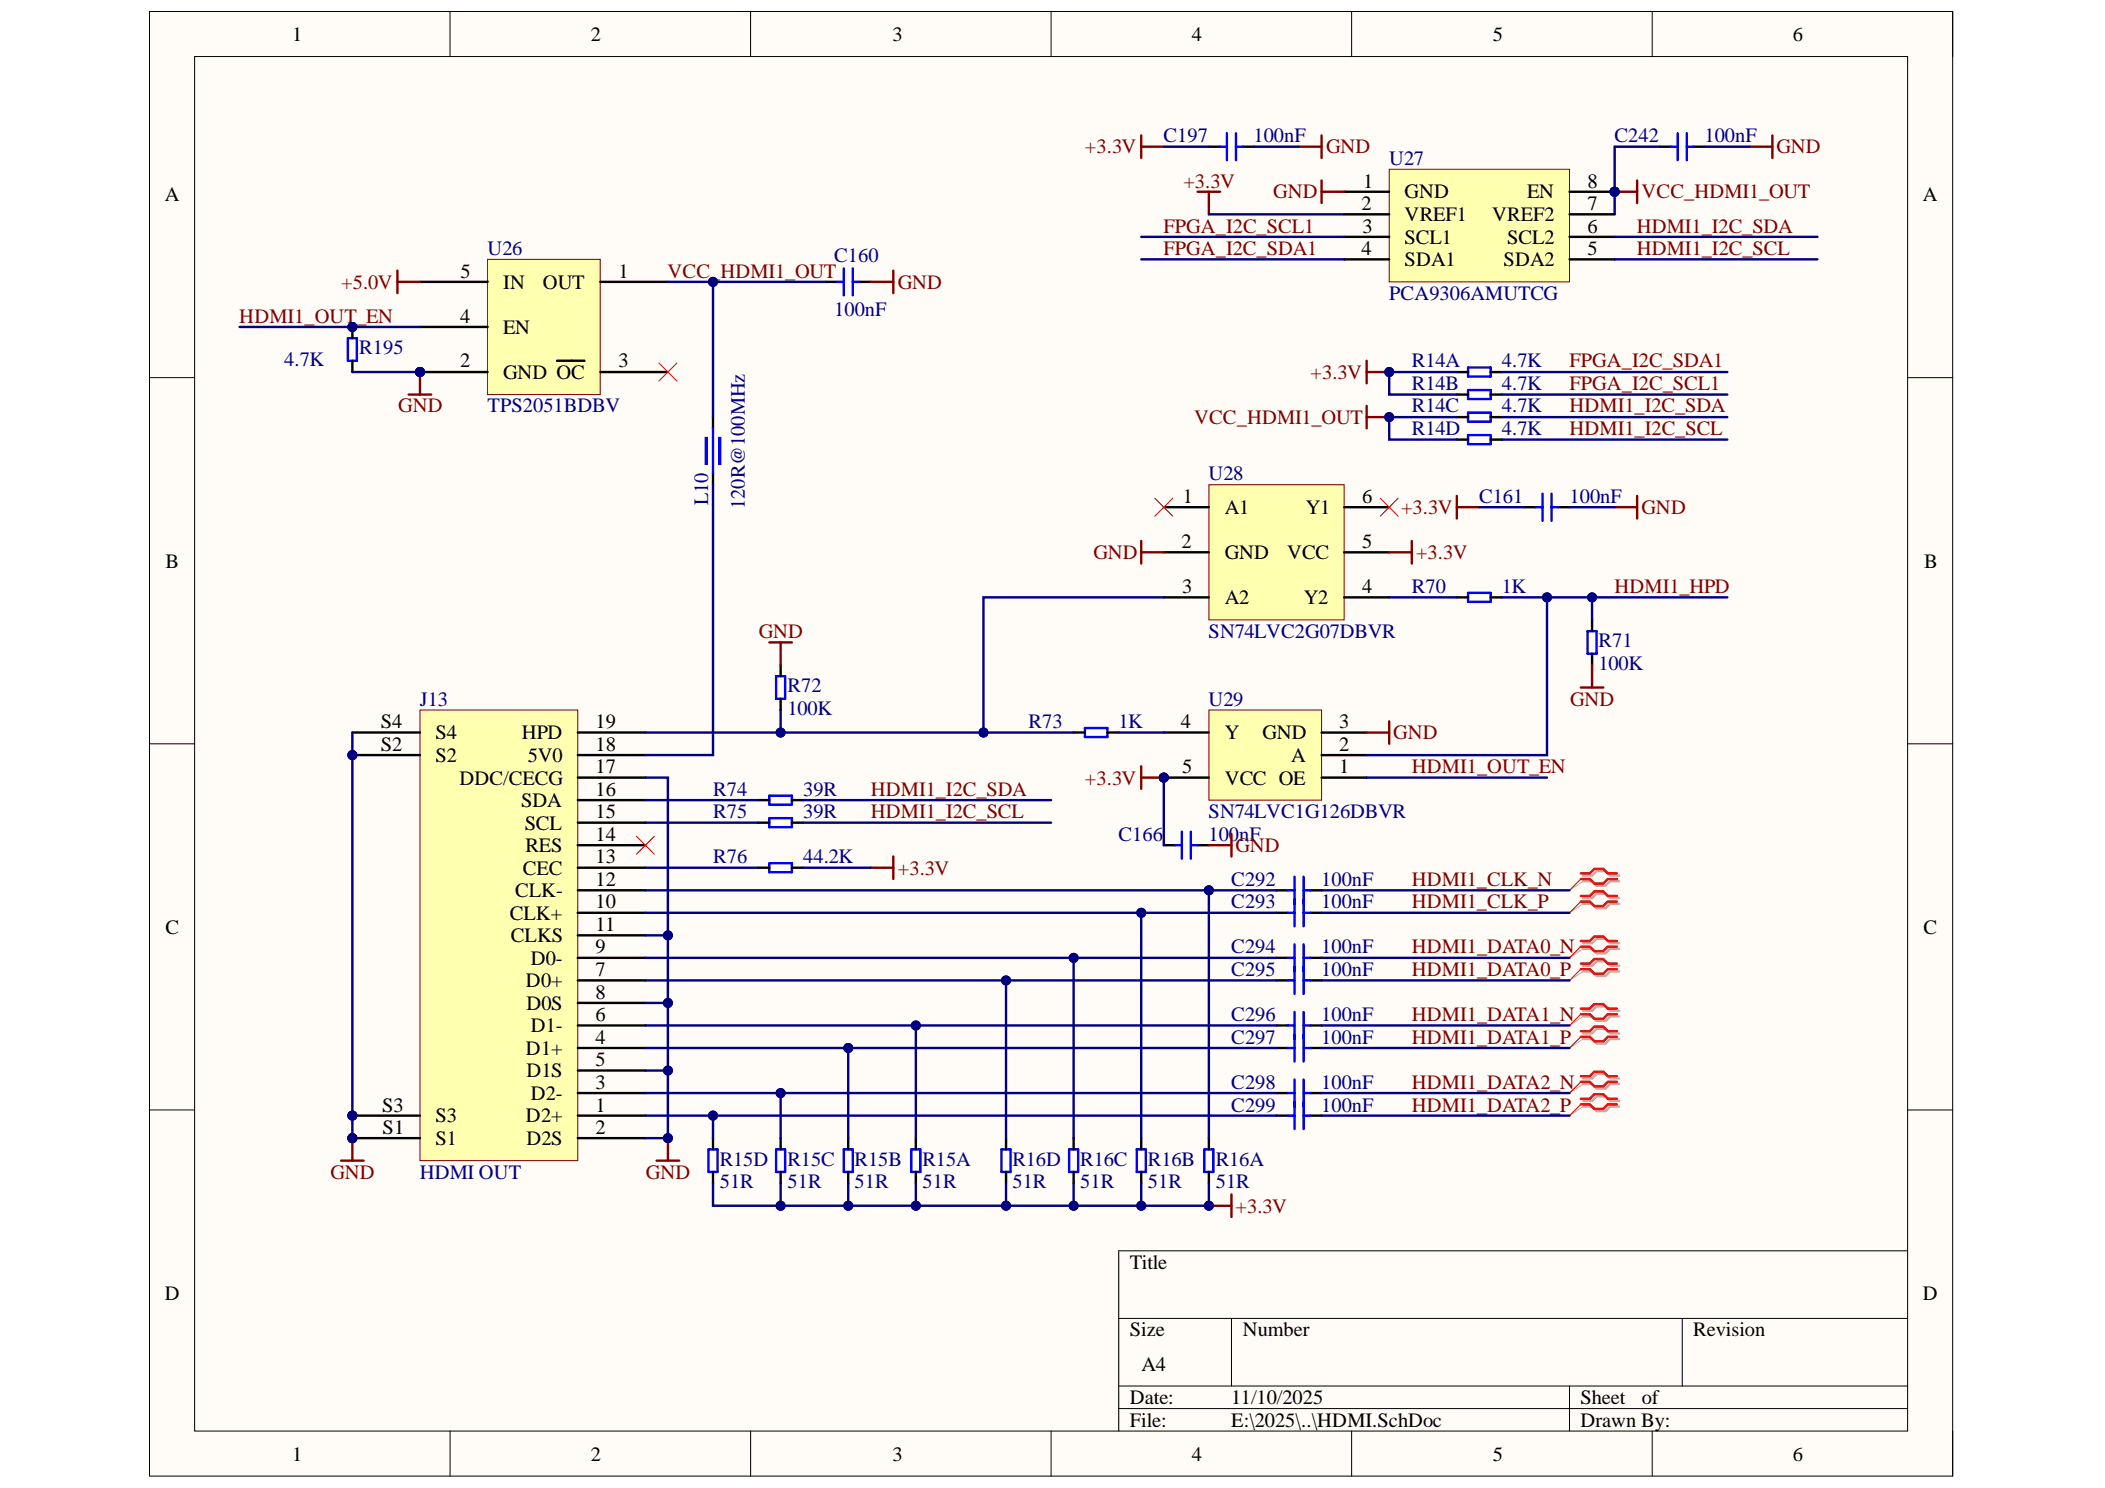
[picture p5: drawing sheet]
<svg xmlns="http://www.w3.org/2000/svg" width="297mm" height="210mm" viewBox="0 0 297 210" stroke-linecap="round" stroke-linejoin="round" font-family="sans-serif">
<defs><g id="words">
<g font-size="2.9">
<text x="41.2" y="5.7">1</text>
<text x="83.4" y="5.7">2</text>
<text x="125.9" y="5.7">3</text>
<text x="168.2" y="5.7">4</text>
<text x="210.7" y="5.7">5</text>
<text x="253" y="5.7">6</text>
<text x="23.3" y="28.4">A</text>
<text x="192.1" y="29.6">2</text>
<text x="192.4" y="26.5">1</text>
<text x="198.2" y="28">GND</text>
<text x="215.5" y="28">EN</text>
<text x="224" y="29.6">7</text>
<text x="224" y="26.5">8</text>
<text x="271.3" y="28.4">A</text>
<text x="192.1" y="35.9">4</text>
<text x="192.3" y="32.8">3</text>
<text x="198.2" y="31.2">VREF1</text>
<text x="198.2" y="34.4">SCL1</text>
<text x="210.6" y="31.2">VREF2</text>
<text x="212.7" y="34.4">SCL2</text>
<text x="224" y="35.9">5</text>
<text x="224" y="32.8">6</text>
<text x="65" y="39.2">5</text>
<text x="71" y="40.8">IN</text>
<text x="76.6" y="40.8">OUT</text>
<text x="87.3" y="39.2">1</text>
<text x="198.2" y="37.5">SDA1</text>
<text x="212.2" y="37.5">SDA2</text>
<text x="64.9" y="45.5">4</text>
<text x="71" y="47.1">EN</text>
<text x="64.9" y="51.8">2</text>
<text x="71" y="53.4">GND OC</text>
<text x="87.3" y="51.8">3</text>
<text x="166.9" y="71">1</text>
<text x="192.2" y="71">6</text>
<text x="166.7" y="77.3">2</text>
<text x="172.8" y="72.6">A1</text>
<text x="184.2" y="72.6">Y1</text>
<text x="192.2" y="77.3">5</text>
<text x="23.4" y="80.1">B</text>
<text x="166.8" y="83.6">3</text>
<text x="172.8" y="78.9">GND</text>
<text x="181.6" y="78.9">VCC</text>
<text x="192.2" y="83.6">4</text>
<text x="271.5" y="80.1">B</text>
<text x="172.8" y="85.2">A2</text>
<text x="184" y="85.2">Y2</text>
<text x="53.7" y="105.9">S2</text>
<text x="53.7" y="102.8">S4</text>
<text x="61.4" y="107.5">S2</text>
<text x="61.4" y="104.3">S4</text>
<text x="73.6" y="104.3">HPD</text>
<text x="74.5" y="107.5">5V0</text>
<text x="84" y="105.9">18</text>
<text x="84" y="102.8">19</text>
<text x="166.6" y="102.8">4</text>
<text x="172.8" y="104.3">Y</text>
<text x="178.2" y="104.3">GND</text>
<text x="182.2" y="107.5">A</text>
<text x="189" y="105.9">2</text>
<text x="189" y="102.8">3</text>
<text x="64.8" y="110.7">DDC/CECG</text>
<text x="73.5" y="113.8">SDA</text>
<text x="84" y="112.2">16</text>
<text x="84" y="109.1">17</text>
<text x="166.8" y="109.1">5</text>
<text x="172.8" y="110.7">VCC OE</text>
<text x="189" y="109.1">1</text>
<text x="74.1" y="117.1">SCL</text>
<text x="84" y="118.7">14</text>
<text x="84" y="115.4">15</text>
<text x="73.8" y="123.4">CEC</text>
<text x="74.1" y="120.2">RES</text>
<text x="84" y="125">12</text>
<text x="84" y="121.8">13</text>
<text x="23.4" y="131.8">C</text>
<text x="71.9" y="129.7">CLK+</text>
<text x="72.7" y="126.5">CLK-</text>
<text x="84" y="131.3">11</text>
<text x="84" y="128.1">10</text>
<text x="271.4" y="131.8">C</text>
<text x="72.1" y="133">CLKS</text>
<text x="74.9" y="136.1">D0-</text>
<text x="84" y="134.5">9</text>
<text x="84" y="137.7">7</text>
<text x="74.2" y="139.3">D0+</text>
<text x="74.3" y="142.4">D0S</text>
<text x="84" y="140.9">8</text>
<text x="74.2" y="148.9">D1+</text>
<text x="74.9" y="145.6">D1-</text>
<text x="84" y="144">6</text>
<text x="84" y="147.2">4</text>
<text x="74.3" y="152">D1S</text>
<text x="74.9" y="155.2">D2-</text>
<text x="84" y="153.6">3</text>
<text x="84" y="150.4">5</text>
<text x="53.9" y="156.8">S3</text>
<text x="54" y="159.9">S1</text>
<text x="61.4" y="161.5">S1</text>
<text x="61.4" y="158.3">S3</text>
<text x="74.2" y="158.3">D2+</text>
<text x="74.3" y="161.5">D2S</text>
<text x="84" y="159.9">2</text>
<text x="84" y="156.8">1</text>
<text x="159.4" y="179">Title</text>
<text x="23.3" y="183.4">D</text>
<text x="271.3" y="183.4">D</text>
<text x="159.4" y="188.5">Size</text>
<text x="175.4" y="188.5">Number</text>
<text x="238.9" y="188.5">Revision</text>
<text x="161.1" y="193.3">A4</text>
<text x="159.4" y="198.1">Date:</text>
<text x="159.4" y="201.3">File:</text>
<text x="173.8" y="198.1">11/10/2025</text>
<text x="173.8" y="201.3">E:\2025\..\HDMI.SchDoc</text>
<text x="223" y="198.1">Sheet</text>
<text x="223" y="201.3">Drawn By:</text>
<text x="231.7" y="198.1">of</text>
<text x="41.2" y="206">1</text>
<text x="83.4" y="206">2</text>
<text x="125.9" y="206">3</text>
<text x="168.2" y="206">4</text>
<text x="210.7" y="206">5</text>
<text x="253" y="206">6</text>
</g>
<g font-size="2.9" fill="#800000">
<text x="153.1" y="21.6">+3.3V</text>
<text x="187.1" y="21.6">GND</text>
<text x="250.7" y="21.6">GND</text>
<text x="167" y="26.5">+3.3V</text>
<text x="179.7" y="28">GND</text>
<text x="231.6" y="28">VCC_HDMI1_OUT</text>
<text x="164.2" y="32.8">FPGA_I2C_SCL1</text>
<text x="164.2" y="35.9">FPGA_I2C_SDA1</text>
<text x="231" y="32.8">HDMI1_I2C_SDA</text>
<text x="231" y="35.9">HDMI1_I2C_SCL</text>
<text x="48.2" y="40.8">+5.0V</text>
<text x="94.2" y="39.2">VCC_HDMI1_OUT</text>
<text x="126.7" y="40.8">GND</text>
<text x="33.8" y="45.5">HDMI1_OUT_EN</text>
<text x="184.9" y="53.4">+3.3V</text>
<text x="221.5" y="51.8">FPGA_I2C_SDA1</text>
<text x="56.2" y="58.2">GND</text>
<text x="168.5" y="59.8">VCC_HDMI1_OUT</text>
<text x="221.5" y="58.2">HDMI1_I2C_SDA</text>
<text x="221.5" y="55.1">FPGA_I2C_SCL1</text>
<text x="221.5" y="61.4">HDMI1_I2C_SCL</text>
<text x="197.7" y="72.6">+3.3V</text>
<text x="231.6" y="72.6">GND</text>
<text x="154.3" y="78.9">GND</text>
<text x="199.8" y="78.9">+3.3V</text>
<text x="227.8" y="83.6">HDMI1_HPD</text>
<text x="107.1" y="90">GND</text>
<text x="221.6" y="99.5">GND</text>
<text x="196.6" y="104.3">GND</text>
<text x="122.9" y="112.2">HDMI1_I2C_SDA</text>
<text x="153.1" y="110.7">+3.3V</text>
<text x="199.2" y="109.1">HDMI1_OUT_EN</text>
<text x="122.9" y="115.4">HDMI1_I2C_SCL</text>
<text x="126.7" y="123.4">+3.3V</text>
<text x="174.3" y="120.2">GND</text>
<text x="199.2" y="125">HDMI1_CLK_N</text>
<text x="199.2" y="128.1">HDMI1_CLK_P</text>
<text x="199.2" y="134.5">HDMI1_DATA0_N</text>
<text x="199.2" y="137.7">HDMI1_DATA0_P</text>
<text x="199.2" y="144">HDMI1_DATA1_N</text>
<text x="199.2" y="147.2">HDMI1_DATA1_P</text>
<text x="199.2" y="153.6">HDMI1_DATA2_N</text>
<text x="199.2" y="156.8">HDMI1_DATA2_P</text>
<text x="46.6" y="166.3">GND</text>
<text x="91.2" y="166.3">GND</text>
<text x="174.3" y="171.1">+3.3V</text>
</g>
<g font-size="2.9" fill="#000080">
<text x="164.2" y="20">C197</text>
<text x="176.9" y="20">100nF</text>
<text x="196" y="23.3">U27</text>
<text x="227.8" y="20">C242</text>
<text x="240.5" y="20">100nF</text>
<text x="68.8" y="35.9">U26</text>
<text x="117.7" y="37">C160</text>
<text x="117.7" y="44.6">100nF</text>
<text x="196" y="42.4">PCA9306AMUTCG</text>
<text x="40.1" y="51.6">4.7K</text>
<text x="50.7" y="50">R195</text>
<text x="199.2" y="51.8">R14A</text>
<text x="211.9" y="51.8">4.7K</text>
<text x="68.8" y="58.2">TPS2051BDBV</text>
<text x="199.2" y="58.2">R14C</text>
<text x="199.2" y="55.1">R14B</text>
<text x="211.9" y="58.2">4.7K</text>
<text x="211.9" y="55.1">4.7K</text>
<text x="199.2" y="61.4">R14D</text>
<text x="211.9" y="61.4">4.7K</text>
<text x="100" y="71.3" transform="rotate(-90 100 71.3)">L10</text>
<text x="105.1" y="71.8" transform="rotate(-90 105.1 71.8)">120R@100MHz</text>
<text x="170.5" y="67.7">U28</text>
<text x="208.7" y="71">C161</text>
<text x="221.5" y="71">100nF</text>
<text x="199.2" y="83.6">R70</text>
<text x="211.9" y="83.6">1K</text>
<text x="170.5" y="90">SN74LVC2G07DBVR</text>
<text x="225.5" y="91.3">R71</text>
<text x="225.5" y="94.5">100K</text>
<text x="59.2" y="99.5">J13</text>
<text x="111.1" y="97.6">R72</text>
<text x="111.1" y="100.8">100K</text>
<text x="170.5" y="99.5">U29</text>
<text x="145.1" y="102.8">R73</text>
<text x="157.8" y="102.8">1K</text>
<text x="100.6" y="112.2">R74</text>
<text x="113.3" y="112.2">39R</text>
<text x="100.6" y="115.4">R75</text>
<text x="113.3" y="115.4">39R</text>
<text x="157.8" y="118.7">C166</text>
<text x="170.5" y="115.4">SN74LVC1G126DBVR</text>
<text x="170.5" y="118.7">100nF</text>
<text x="100.6" y="121.8">R76</text>
<text x="113.3" y="121.8">44.2K</text>
<text x="173.8" y="125">C292</text>
<text x="186.4" y="125">100nF</text>
<text x="173.8" y="128.1">C293</text>
<text x="186.4" y="128.1">100nF</text>
<text x="173.8" y="134.5">C294</text>
<text x="173.8" y="137.7">C295</text>
<text x="186.4" y="134.5">100nF</text>
<text x="186.4" y="137.7">100nF</text>
<text x="173.8" y="144">C296</text>
<text x="173.8" y="147.2">C297</text>
<text x="186.4" y="144">100nF</text>
<text x="186.4" y="147.2">100nF</text>
<text x="173.8" y="153.6">C298</text>
<text x="186.4" y="153.6">100nF</text>
<text x="173.8" y="156.8">C299</text>
<text x="186.4" y="156.8">100nF</text>
<text x="59.2" y="166.3">HDMI OUT</text>
<text x="101.6" y="164.4">R15D</text>
<text x="101.6" y="167.5">51R</text>
<text x="111.1" y="164.4">R15C</text>
<text x="111.1" y="167.5">51R</text>
<text x="120.6" y="164.4">R15B</text>
<text x="120.6" y="167.5">51R</text>
<text x="130.2" y="164.4">R15A</text>
<text x="130.2" y="167.5">51R</text>
<text x="142.9" y="164.4">R16D</text>
<text x="142.9" y="167.5">51R</text>
<text x="152.4" y="164.4">R16C</text>
<text x="152.4" y="167.5">51R</text>
<text x="162" y="164.4">R16B</text>
<text x="162" y="167.5">51R</text>
<text x="171.6" y="164.4">R16A</text>
<text x="171.6" y="167.5">51R</text>
</g>
</g></defs>
<path d="M21.1 1.6h254.4v206.6h-254.4z" fill-rule="evenodd" fill="#fffcf8"/>
<path d="M21.1 1.6h254.4v206.6h-254.4z" fill="none" stroke="#000" stroke-width=".14"/>
<path d="M27.5 8h241.7v193.9h-241.7z" fill-rule="evenodd" fill="#fffcf8"/>
<g fill="none" stroke="#000" stroke-width=".14">
<path d="M21.1 1.6h6.4M27.5 8h241.7v193.9h-241.7zM63.5 1.6v6.4M105.9 1.6v6.4M148.3 1.6v6.4M190.7 1.6v6.4M233.1 1.6v6.4M269.2 1.6h6.3v6.4M21.1 53.3h6.4M269.2 53.3h6.3M21.1 104.9h6.4M269.2 104.9h6.3"/>
<path d="M21.1 156.6h6.4M269.2 156.6h6.3M269.2 176.4h-111.3v25.5M157.9 186h111.3M157.9 195.5h111.3M157.9 198.7h111.3M173.8 186v9.5M221.5 195.5v6.4M237.4 186v9.5M63.5 201.9v6.3M105.9 201.9v6.3M148.3 201.9v6.3"/>
<path d="M190.7 201.9v6.3M233.1 201.9v6.3M275.5 201.9v6.3"/>
</g>
<circle cx="49.7" cy="160.5" r=".63" fill="#000080"/>
<circle cx="49.7" cy="160.5" r=".63" fill="none" stroke="#000080" stroke-width=".14"/>
<circle cx="49.7" cy="106.5" r=".63" fill="#000080"/>
<circle cx="49.7" cy="106.5" r=".63" fill="none" stroke="#000080" stroke-width=".14"/>
<circle cx="49.7" cy="157.4" r=".64" fill="#000080"/>
<circle cx="49.7" cy="157.4" r=".64" fill="none" stroke="#000080" stroke-width=".14"/>
<path d="M59.3 100.2h22.2v63.5h-22.2z" fill-rule="evenodd" fill="#ffffb0"/>
<path d="M59.3 100.2h22.2v63.5h-22.2z" fill="none" stroke="#800000" stroke-width=".14"/>
<g fill="none" stroke="#000" stroke-width=".34">
<path d="M81.5 119.2h9.6M81.5 116.1h9.6M81.5 112.9h9.6M81.5 109.7h9.6M81.5 106.5h9.6M81.5 103.3h9.6M81.5 135.1h9.6M81.5 138.3h9.6M81.5 125.6h9.6M81.5 131.9h9.6M81.5 128.8h9.6M81.5 122.4h9.6"/>
<path d="M81.5 141.5h9.6M81.5 144.7h9.6M81.5 154.2h9.6M81.5 151h9.6M81.5 147.8h9.6M81.5 157.4h9.6M49.7 160.5h9.6M81.5 160.5h9.6"/>
</g>
<circle cx="49.7" cy="160.5" r=".63" fill="#000080"/>
<circle cx="49.7" cy="160.5" r=".63" fill="none" stroke="#000080" stroke-width=".14"/>
<path d="M49.7 106.5h9.6" fill="none" stroke="#000" stroke-width=".34"/>
<circle cx="49.7" cy="106.5" r=".63" fill="#000080"/>
<circle cx="49.7" cy="106.5" r=".63" fill="none" stroke="#000080" stroke-width=".14"/>
<path d="M49.7 157.4h9.6" fill="none" stroke="#000" stroke-width=".34"/>
<circle cx="49.7" cy="157.4" r=".64" fill="#000080"/>
<circle cx="49.7" cy="157.4" r=".64" fill="none" stroke="#000080" stroke-width=".14"/>
<path d="M49.7 103.3h9.6" fill="none" stroke="#000" stroke-width=".34"/>
<path d="M92.7 163.7h3.1M94.2 160.5v3.2" fill="none" stroke="#800000" stroke-width=".34"/>
<circle cx="94.2" cy="160.5" r=".63" fill="#000080"/>
<circle cx="94.2" cy="160.5" r=".63" fill="none" stroke="#000080" stroke-width=".14"/>
<path d="M48.1 163.7h3.2M49.7 160.5v3.2" fill="none" stroke="#800000" stroke-width=".34"/>
<circle cx="49.7" cy="160.5" r=".63" fill="#000080"/>
<circle cx="49.7" cy="160.5" r=".63" fill="none" stroke="#000080" stroke-width=".14"/>
<g fill="none" stroke="#000" stroke-width=".34">
<path d="M107 116.1h1.6M107 112.9h1.6M111.7 116.1h1.6M111.7 112.9h1.6M107 122.4h1.6M111.7 122.4h1.6M180.1 125.6h1.6M180.1 128.8h1.6M180.1 135.1h1.6M180.1 138.3h1.6M184.9 125.6h1.6M184.9 128.8h1.6"/>
<path d="M184.9 135.1h1.6M184.9 138.3h1.6M180.1 144.7h1.6M180.1 147.8h1.6M180.1 154.2h1.6M180.1 157.4h1.6M184.9 144.7h1.6M184.9 147.8h1.6M184.9 154.2h1.6M184.9 157.4h1.6M100.6 160.5v1.6M100.6 165.3v1.6"/>
<path d="M110.2 160.5v1.6M110.2 165.3v1.6M119.7 160.5v1.6M119.7 165.3v1.6M129.2 160.5v1.6M129.2 165.3v1.6M142 160.5v1.6M142 165.3v1.6M151.5 160.5v1.6M151.5 165.3v1.6M161 160.5v1.6M161 165.3v1.6"/>
<path d="M170.6 160.5v1.6M170.6 165.3v1.6"/>
</g>
<g fill="none" stroke="#00f" stroke-width=".34">
<path d="M108.6 112.2h3.1v1.3h-3.1zM108.6 115.4h3.1v1.3h-3.1zM108.6 121.8h3.1v1.2h-3.1zM181.7 125.6h1M181.7 128.8h1M181.7 135.1h1M181.7 138.3h1M182.7 123.7v7M182.7 133.2v7M184 125.6h.9M184 123.7v7M184 133.2v7"/>
<path d="M184 128.8h.9M184 135.1h.9M184 138.3h.9M181.7 144.7h1M181.7 147.8h1M181.7 154.2h1M181.7 157.4h1M182.7 142.8v6.9M182.7 152.3v7M184 142.8v6.9M184 152.3v7M184 144.7h.9"/>
<path d="M184 147.8h.9M184 154.2h.9M184 157.4h.9M100 162.1h1.2v3.2h-1.2zM109.5 162.1h1.3v3.2h-1.3zM119.1 162.1h1.2v3.2h-1.2zM128.6 162.1h1.3v3.2h-1.3zM141.3 162.1h1.3v3.2h-1.3zM150.9 162.1h1.2v3.2h-1.2zM160.4 162.1h1.3v3.2h-1.3zM169.9 162.1h1.3v3.2h-1.3z"/>
</g>
<path d="M122.9 122.4h3.2M126.1 120.8v3.2" fill="none" stroke="#800000" stroke-width=".34"/>
<path d="M89.8 118l2.5 2.5M92.3 118l-2.5 2.5" fill="none" stroke="#f00" stroke-width=".14"/>
<path d="M170.6 68.4h19.1v19h-19.1z" fill-rule="evenodd" fill="#ffffb0"/>
<path d="M170.6 68.4h19.1v19h-19.1z" fill="none" stroke="#800000" stroke-width=".14"/>
<path d="M164.2 71.5h6.4M164.2 77.9h6.4M189.7 71.5h6.3M189.7 77.9h6.3M164.2 84.3h6.4M189.7 84.3h6.3" fill="none" stroke="#000" stroke-width=".34"/>
<circle cx="164.2" cy="109.7" r=".64" fill="#000080"/>
<circle cx="164.2" cy="109.7" r=".64" fill="none" stroke="#000080" stroke-width=".14"/>
<path d="M170.6 100.2h15.9v12.7h-15.9z" fill-rule="evenodd" fill="#ffffb0"/>
<path d="M170.6 100.2h15.9v12.7h-15.9z" fill="none" stroke="#800000" stroke-width=".14"/>
<path d="M164.2 109.7h6.4M164.2 103.3h6.4M186.5 109.7h6.3M186.5 106.5h6.3M186.5 103.3h6.3" fill="none" stroke="#000" stroke-width=".34"/>
<circle cx="164.2" cy="109.7" r=".64" fill="#000080"/>
<circle cx="164.2" cy="109.7" r=".64" fill="none" stroke="#000080" stroke-width=".14"/>
<path d="M207.2 83.6h3.1v1.3h-3.1zM224 89h1.3v3.2h-1.3zM153.1 102.7h3.2v1.3h-3.2z" fill="none" stroke="#00f" stroke-width=".34"/>
<path d="M205.6 84.3h1.6M210.3 84.3h1.6M224.7 87.4v1.6M224.7 92.2v1.6M151.5 103.3h1.6M156.3 103.3h1.6" fill="none" stroke="#000" stroke-width=".34"/>
<path d="M161 76.3v3.2M161 77.9h3.2M196 77.9h3.2M199.2 76.3v3.2M223.1 97h3.1M224.7 93.8v3.2M161 108.1v3.2M161 109.7h3.2M192.8 103.3h3.2M196 101.8v3.1" fill="none" stroke="#800000" stroke-width=".34"/>
<path d="M163 70.3l2.5 2.5M165.5 70.3l-2.5 2.5M194.8 70.3l2.5 2.5M197.3 70.3l-2.5 2.5" fill="none" stroke="#f00" stroke-width=".14"/>
<circle cx="164.2" cy="109.7" r=".64" fill="#000080"/>
<circle cx="164.2" cy="109.7" r=".64" fill="none" stroke="#000080" stroke-width=".14"/>
<path d="M207.2 51.8h3.1v1.3h-3.1zM207.2 55h3.1v1.3h-3.1zM207.2 58.2h3.1v1.3h-3.1zM207.2 61.4h3.1v1.3h-3.1z" fill="none" stroke="#00f" stroke-width=".34"/>
<path d="M205.6 58.8h1.6M205.6 55.7h1.6M205.6 52.5h1.6M210.3 58.8h1.6M210.3 55.7h1.6M210.3 52.5h1.6M205.6 62h1.6M210.3 62h1.6" fill="none" stroke="#000" stroke-width=".34"/>
<path d="M192.8 50.9v3.2M192.8 52.5h3.2" fill="none" stroke="#800000" stroke-width=".34"/>
<circle cx="196" cy="52.5" r=".64" fill="#000080"/>
<circle cx="196" cy="52.5" r=".64" fill="none" stroke="#000080" stroke-width=".14"/>
<path d="M192.8 57.3v3.1M192.8 58.8h3.2" fill="none" stroke="#800000" stroke-width=".34"/>
<circle cx="196" cy="58.8" r=".63" fill="#000080"/>
<circle cx="196" cy="58.8" r=".63" fill="none" stroke="#000080" stroke-width=".14"/>
<circle cx="227.8" cy="27.1" r=".64" fill="#000080"/>
<circle cx="227.8" cy="27.1" r=".64" fill="none" stroke="#000080" stroke-width=".14"/>
<path d="M196 23.9h25.5v15.9h-25.5z" fill-rule="evenodd" fill="#ffffb0"/>
<path d="M196 23.9h25.5v15.9h-25.5z" fill="none" stroke="#800000" stroke-width=".14"/>
<path d="M189.7 27h6.3M189.7 30.2h6.3M189.7 33.4h6.3M189.7 36.6h6.3M221.5 27h6.3M221.5 30.2h6.3M221.5 33.4h6.3M221.5 36.6h6.3" fill="none" stroke="#000" stroke-width=".34"/>
<circle cx="227.8" cy="27.1" r=".64" fill="#000080"/>
<circle cx="227.8" cy="27.1" r=".64" fill="none" stroke="#000080" stroke-width=".14"/>
<path d="M227.8 27h3.2M231 25.5v3.1" fill="none" stroke="#800000" stroke-width=".34"/>
<circle cx="227.8" cy="27.1" r=".64" fill="#000080"/>
<circle cx="227.8" cy="27.1" r=".64" fill="none" stroke="#000080" stroke-width=".14"/>
<path d="M169 27h3.2M170.6 27v3.2M186.5 27h3.2M186.5 25.5v3.1M108.6 90.6h3.1M110.2 90.6v3.2" fill="none" stroke="#800000" stroke-width=".34"/>
<path d="M109.5 95.4h1.3v3.2h-1.3z" fill="none" stroke="#00f" stroke-width=".34"/>
<path d="M110.2 93.8v1.6M110.2 98.6v1.6" fill="none" stroke="#000" stroke-width=".34"/>
<circle cx="59.3" cy="52.5" r=".64" fill="#000080"/>
<circle cx="59.3" cy="52.5" r=".64" fill="none" stroke="#000080" stroke-width=".14"/>
<path d="M68.8 36.6h15.9v19.1h-15.9z" fill-rule="evenodd" fill="#ffffb0"/>
<path d="M68.8 36.6h15.9v19.1h-15.9z" fill="none" stroke="#800000" stroke-width=".14"/>
<path d="M84.7 39.8h9.5M59.3 52.5h9.5" fill="none" stroke="#000" stroke-width=".34"/>
<circle cx="59.3" cy="52.5" r=".64" fill="#000080"/>
<circle cx="59.3" cy="52.5" r=".64" fill="none" stroke="#000080" stroke-width=".14"/>
<path d="M59.3 39.8h9.5M59.3 46.1h9.5M78.6 50.9h3.9M84.7 52.5h9.5" fill="none" stroke="#000" stroke-width=".34"/>
<path d="M56.1 38.2v3.2M56.1 39.8h3.2M57.7 55.7h3.2M59.3 52.5v3.2" fill="none" stroke="#800000" stroke-width=".34"/>
<circle cx="59.3" cy="52.5" r=".64" fill="#000080"/>
<circle cx="59.3" cy="52.5" r=".64" fill="none" stroke="#000080" stroke-width=".14"/>
<circle cx="49.7" cy="46.1" r=".63" fill="#000080"/>
<circle cx="49.7" cy="46.1" r=".63" fill="none" stroke="#000080" stroke-width=".14"/>
<path d="M49.1 47.7h1.3v3.2h-1.3z" fill="none" stroke="#00f" stroke-width=".34"/>
<path d="M49.7 46.1v1.6M49.7 50.9v1.6" fill="none" stroke="#000" stroke-width=".34"/>
<circle cx="49.7" cy="46.1" r=".63" fill="#000080"/>
<circle cx="49.7" cy="46.1" r=".63" fill="none" stroke="#000080" stroke-width=".14"/>
<path d="M93 51.2l2.5 2.5M95.5 51.2l-2.5 2.5" fill="none" stroke="#f00" stroke-width=".14"/>
<path d="M170.6 170.1h3.2M173.8 168.5v3.2" fill="none" stroke="#800000" stroke-width=".34"/>
<circle cx="170.6" cy="170.1" r=".64" fill="#000080"/>
<circle cx="170.6" cy="170.1" r=".64" fill="none" stroke="#000080" stroke-width=".14"/>
<path d="M116.5 39.8h1.6M121.3 39.8h1.6M170.6 20.7h1.6M175.4 20.7h1.5M234.2 20.7h1.6M239 20.7h1.6M100.6 58.8v1.6M100.6 66.8v1.6M215.1 71.5h1.6M219.9 71.5h1.6M164.2 119.2h1.6M169 119.2h1.6" fill="none" stroke="#000" stroke-width=".34"/>
<g fill="none" stroke="#00f" stroke-width=".34">
<path d="M173.1 18.8v3.8M174.4 18.8v3.8M236.7 18.8v3.8M238 18.8v3.8M118.1 39.8h1M119.1 37.9v3.8M120.3 39.8h1M120.3 37.9v3.8M172.2 20.7h.9M174.4 20.7h1M235.8 20.7h.9M238 20.7h1"/>
<path d="M100.6 60.4v6.4M216.7 71.5h1M217.7 69.6v3.9M218.9 71.5h1M218.9 69.6v3.9M165.8 119.2h1M166.8 117.3v3.8M168 119.2h1M168 117.3v3.8"/>
</g>
<g fill="none" stroke="#800000" stroke-width=".34">
<path d="M161 19.1v3.2M186.5 19.1v3.2M250.1 19.1v3.2M122.9 39.8h3.2M126.1 38.2v3.2M161 20.7h3.2M183.3 20.7h3.2M246.9 20.7h3.2M205.6 70v3.1M205.6 71.5h3.2M227.8 71.5h3.2M231 70v3.1"/>
<path d="M170.6 119.2h3.2M173.8 117.6v3.2"/>
</g>
<g fill="none" stroke="#d0a19e" stroke-width=".34">
<path d="M223.4 123.5h1.3l.6-.6h1.3l.6 .6h1.3M223.4 124.3h1.3l.6 .6h1.3l.6-.6h1.3M223.4 126.7h1.3l.6-.6h1.3l.6 .6h1.3M223.4 127.5h1.3l.6 .6h1.3l.6-.6h1.3M223.4 133.1h1.3l.6-.7h1.3l.6 .7h1.3M223.4 133.8h1.3l.6 .7h1.3l.6-.7h1.3M223.4 136.2h1.3l.6-.6h1.3l.6 .6h1.3M223.4 137h1.3l.6 .7h1.3l.6-.7h1.3M223.4 142.6h1.3l.6-.6h1.3l.6 .6h1.3M223.4 143.4h1.3l.6 .6h1.3l.6-.6h1.3M223.4 145.8h1.3l.6-.7h1.3l.6 .7h1.3M223.4 146.6h1.3l.6 .6h1.3l.6-.6h1.3"/>
<path d="M223.4 152.1h1.3l.6-.6h1.3l.6 .6h1.3M223.4 152.9h1.3l.6 .7h1.3l.6-.7h1.3M223.4 155.3h1.3l.6-.6h1.3l.6 .6h1.3M223.4 156.1h1.3l.6 .6h1.3l.6-.6h1.3"/>
</g>
<path d="M223.4 124.3l-1.9 1.3M223.4 127.5l-1.9 1.3M223.4 133.8l-1.9 1.3M223.4 137l-1.9 1.3M223.4 143.4l-1.9 1.3M223.4 146.6l-1.9 1.2M223.4 152.9l-1.9 1.3M223.4 156.1l-1.9 1.3" fill="none" stroke="#d0a19e" stroke-width=".14"/>
<g fill="none" stroke="#f00" stroke-width=".34">
<path d="M223.1 123.2h1.2l.7-.6h1.2l.7 .6h1.3M223.1 124h1.2l.7 .6h1.2l.7-.6h1.3M223.1 126.4h1.2l.7-.6h1.2l.7 .6h1.3M223.1 127.2h1.2l.7 .6h1.2l.7-.6h1.3M223.1 132.7h1.2l.7-.6h1.2l.7 .6h1.3M223.1 133.5h1.2l.7 .7h1.2l.7-.7h1.3M223.1 135.9h1.2l.7-.6h1.2l.7 .6h1.3M223.1 136.7h1.2l.7 .6h1.2l.7-.6h1.3M223.1 142.3h1.2l.7-.7h1.2l.7 .7h1.3M223.1 143.1h1.2l.7 .6h1.2l.7-.6h1.3M223.1 145.5h1.2l.7-.7h1.2l.7 .7h1.3M223.1 146.3h1.2l.7 .6h1.2l.7-.6h1.3"/>
<path d="M223.1 151.8h1.2l.7-.6h1.2l.7 .6h1.3M223.1 152.6h1.2l.7 .6h1.2l.7-.6h1.3M223.1 155h1.2l.7-.7h1.2l.7 .7h1.3M223.1 155.8h1.2l.7 .6h1.2l.7-.6h1.3"/>
</g>
<path d="M223.1 124l-1.6 1.6M223.1 127.2l-1.6 1.6M223.1 133.5l-1.6 1.6M223.1 136.7l-1.6 1.6M223.1 143.1l-1.6 1.6M223.1 146.3l-1.6 1.5M223.1 152.6l-1.6 1.6M223.1 155.8l-1.6 1.6" fill="none" stroke="#f00" stroke-width=".14"/>
<path d="M99.7 61.7v3.8M101.6 61.7v3.8" fill="none" stroke="#00f" stroke-width=".32"/>
<path d="M99.5 61.7h.3v3.8h-.3zM101.4 61.7h.3v3.8h-.3z" fill="none" stroke="#00f" stroke-width=".14"/>
<path d="M33.8 46.1h25.5M221.5 71.5h6.3" fill="none" stroke="#000080" stroke-width=".34"/>
<circle cx="49.7" cy="46.1" r=".63" fill="#000080"/>
<circle cx="49.7" cy="46.1" r=".63" fill="none" stroke="#000080" stroke-width=".14"/>
<path d="M49.7 52.5h9.6" fill="none" stroke="#000080" stroke-width=".34"/>
<circle cx="59.3" cy="52.5" r=".64" fill="#000080"/>
<circle cx="59.3" cy="52.5" r=".64" fill="none" stroke="#000080" stroke-width=".14"/>
<path d="M91.1 151h3.1" fill="none" stroke="#000080" stroke-width=".34"/>
<circle cx="94.2" cy="151" r=".63" fill="#000080"/>
<circle cx="94.2" cy="151" r=".63" fill="none" stroke="#000080" stroke-width=".14"/>
<path d="M91.1 141.5h3.1" fill="none" stroke="#000080" stroke-width=".34"/>
<circle cx="94.2" cy="141.5" r=".63" fill="#000080"/>
<circle cx="94.2" cy="141.5" r=".63" fill="none" stroke="#000080" stroke-width=".14"/>
<path d="M91.1 131.9h3.1" fill="none" stroke="#000080" stroke-width=".34"/>
<circle cx="94.2" cy="131.9" r=".63" fill="#000080"/>
<circle cx="94.2" cy="131.9" r=".63" fill="none" stroke="#000080" stroke-width=".14"/>
<path d="M100.6 68.4v38.1h-9.5M164.2 84.3h-25.4v19M91.1 116.1h15.9M91.1 112.9h15.9M113.3 116.1h35M113.3 112.9h35M91.1 122.4h15.9M113.3 122.4h9.6" fill="none" stroke="#000080" stroke-width=".34"/>
<circle cx="138.8" cy="103.3" r=".64" fill="#000080"/>
<circle cx="138.8" cy="103.3" r=".64" fill="none" stroke="#000080" stroke-width=".14"/>
<g fill="none" stroke="#000080" stroke-width=".34">
<path d="M161 36.6h28.7M161 33.4h28.7M170.6 30.2h19.1M218.3 84.3v22.2h-25.5M157.9 103.3h6.3M192.8 109.7h25.5M186.5 138.3h35M186.5 135.1h35M186.5 128.8h35M186.5 125.6h35M186.5 157.4h35M186.5 154.2h35"/>
<path d="M186.5 147.8h35M186.5 144.7h35"/>
</g>
<circle cx="218.3" cy="84.3" r=".63" fill="#000080"/>
<circle cx="218.3" cy="84.3" r=".63" fill="none" stroke="#000080" stroke-width=".14"/>
<path d="M205.6 58.8h-9.6v3.2h9.6M196 84.3h9.6" fill="none" stroke="#000080" stroke-width=".34"/>
<circle cx="196" cy="58.8" r=".63" fill="#000080"/>
<circle cx="196" cy="58.8" r=".63" fill="none" stroke="#000080" stroke-width=".14"/>
<path d="M205.6 52.5h-9.6v3.2h9.6" fill="none" stroke="#000080" stroke-width=".34"/>
<circle cx="196" cy="52.5" r=".64" fill="#000080"/>
<circle cx="196" cy="52.5" r=".64" fill="none" stroke="#000080" stroke-width=".14"/>
<path d="M227.8 36.6h28.7M227.8 33.4h28.7M211.9 58.8h31.8M211.9 55.7h31.8M211.9 52.5h31.8M208.8 71.5h6.3M211.9 62h31.8M49.7 103.3v57.2" fill="none" stroke="#000080" stroke-width=".34"/>
<circle cx="49.7" cy="160.5" r=".63" fill="#000080"/>
<circle cx="49.7" cy="160.5" r=".63" fill="none" stroke="#000080" stroke-width=".14"/>
<circle cx="49.7" cy="157.4" r=".64" fill="#000080"/>
<circle cx="49.7" cy="157.4" r=".64" fill="none" stroke="#000080" stroke-width=".14"/>
<circle cx="49.7" cy="106.5" r=".63" fill="#000080"/>
<circle cx="49.7" cy="106.5" r=".63" fill="none" stroke="#000080" stroke-width=".14"/>
<path d="M100.6 157.4v3.1" fill="none" stroke="#000080" stroke-width=".34"/>
<circle cx="100.6" cy="157.4" r=".64" fill="#000080"/>
<circle cx="100.6" cy="157.4" r=".64" fill="none" stroke="#000080" stroke-width=".14"/>
<path d="M100.6 39.8v19" fill="none" stroke="#000080" stroke-width=".34"/>
<circle cx="100.6" cy="39.8" r=".64" fill="#000080"/>
<circle cx="100.6" cy="39.8" r=".64" fill="none" stroke="#000080" stroke-width=".14"/>
<path d="M110.2 166.9v3.2" fill="none" stroke="#000080" stroke-width=".34"/>
<circle cx="110.2" cy="170.1" r=".64" fill="#000080"/>
<circle cx="110.2" cy="170.1" r=".64" fill="none" stroke="#000080" stroke-width=".14"/>
<path d="M110.2 154.2v6.3" fill="none" stroke="#000080" stroke-width=".34"/>
<circle cx="110.2" cy="154.2" r=".64" fill="#000080"/>
<circle cx="110.2" cy="154.2" r=".64" fill="none" stroke="#000080" stroke-width=".14"/>
<path d="M110.2 100.2v3.1" fill="none" stroke="#000080" stroke-width=".34"/>
<circle cx="110.2" cy="103.3" r=".64" fill="#000080"/>
<circle cx="110.2" cy="103.3" r=".64" fill="none" stroke="#000080" stroke-width=".14"/>
<path d="M119.7 166.9v3.2" fill="none" stroke="#000080" stroke-width=".34"/>
<circle cx="119.7" cy="170.1" r=".64" fill="#000080"/>
<circle cx="119.7" cy="170.1" r=".64" fill="none" stroke="#000080" stroke-width=".14"/>
<path d="M119.7 147.8v12.7" fill="none" stroke="#000080" stroke-width=".34"/>
<circle cx="119.7" cy="147.8" r=".64" fill="#000080"/>
<circle cx="119.7" cy="147.8" r=".64" fill="none" stroke="#000080" stroke-width=".14"/>
<path d="M129.2 166.9v3.2" fill="none" stroke="#000080" stroke-width=".34"/>
<circle cx="129.2" cy="170.1" r=".64" fill="#000080"/>
<circle cx="129.2" cy="170.1" r=".64" fill="none" stroke="#000080" stroke-width=".14"/>
<path d="M129.2 144.7v15.8" fill="none" stroke="#000080" stroke-width=".34"/>
<circle cx="129.2" cy="144.7" r=".64" fill="#000080"/>
<circle cx="129.2" cy="144.7" r=".64" fill="none" stroke="#000080" stroke-width=".14"/>
<path d="M142 166.9v3.2" fill="none" stroke="#000080" stroke-width=".34"/>
<circle cx="142" cy="170.1" r=".64" fill="#000080"/>
<circle cx="142" cy="170.1" r=".64" fill="none" stroke="#000080" stroke-width=".14"/>
<path d="M142 138.3v22.2" fill="none" stroke="#000080" stroke-width=".34"/>
<circle cx="142" cy="138.3" r=".64" fill="#000080"/>
<circle cx="142" cy="138.3" r=".64" fill="none" stroke="#000080" stroke-width=".14"/>
<path d="M151.5 166.9v3.2" fill="none" stroke="#000080" stroke-width=".34"/>
<circle cx="151.5" cy="170.1" r=".64" fill="#000080"/>
<circle cx="151.5" cy="170.1" r=".64" fill="none" stroke="#000080" stroke-width=".14"/>
<path d="M151.5 135.1v25.4" fill="none" stroke="#000080" stroke-width=".34"/>
<circle cx="151.5" cy="135.1" r=".64" fill="#000080"/>
<circle cx="151.5" cy="135.1" r=".64" fill="none" stroke="#000080" stroke-width=".14"/>
<path d="M161 166.9v3.2" fill="none" stroke="#000080" stroke-width=".34"/>
<circle cx="161" cy="170.1" r=".64" fill="#000080"/>
<circle cx="161" cy="170.1" r=".64" fill="none" stroke="#000080" stroke-width=".14"/>
<path d="M161 128.8v31.7" fill="none" stroke="#000080" stroke-width=".34"/>
<circle cx="161" cy="128.8" r=".64" fill="#000080"/>
<circle cx="161" cy="128.8" r=".64" fill="none" stroke="#000080" stroke-width=".14"/>
<path d="M164.2 109.7v9.5" fill="none" stroke="#000080" stroke-width=".34"/>
<circle cx="164.2" cy="109.7" r=".64" fill="#000080"/>
<circle cx="164.2" cy="109.7" r=".64" fill="none" stroke="#000080" stroke-width=".14"/>
<path d="M170.6 125.6v34.9" fill="none" stroke="#000080" stroke-width=".34"/>
<circle cx="170.6" cy="125.6" r=".64" fill="#000080"/>
<circle cx="170.6" cy="125.6" r=".64" fill="none" stroke="#000080" stroke-width=".14"/>
<path d="M227.8 27v3.2" fill="none" stroke="#000080" stroke-width=".34"/>
<circle cx="227.8" cy="27.1" r=".64" fill="#000080"/>
<circle cx="227.8" cy="27.1" r=".64" fill="none" stroke="#000080" stroke-width=".14"/>
<path d="M164.2 20.7h6.4M176.9 20.7h6.4M234.2 20.7h-6.4v6.3M240.6 20.7h6.3" fill="none" stroke="#000080" stroke-width=".34"/>
<circle cx="227.8" cy="27.1" r=".64" fill="#000080"/>
<circle cx="227.8" cy="27.1" r=".64" fill="none" stroke="#000080" stroke-width=".14"/>
<path d="M224.7 84.3v3.1" fill="none" stroke="#000080" stroke-width=".34"/>
<circle cx="224.7" cy="84.3" r=".63" fill="#000080"/>
<circle cx="224.7" cy="84.3" r=".63" fill="none" stroke="#000080" stroke-width=".14"/>
<path d="M91.1 109.7h3.1v50.8h-3.1" fill="none" stroke="#000080" stroke-width=".34"/>
<circle cx="94.2" cy="160.5" r=".63" fill="#000080"/>
<circle cx="94.2" cy="160.5" r=".63" fill="none" stroke="#000080" stroke-width=".14"/>
<circle cx="94.2" cy="151" r=".63" fill="#000080"/>
<circle cx="94.2" cy="151" r=".63" fill="none" stroke="#000080" stroke-width=".14"/>
<circle cx="94.2" cy="141.5" r=".63" fill="#000080"/>
<circle cx="94.2" cy="141.5" r=".63" fill="none" stroke="#000080" stroke-width=".14"/>
<circle cx="94.2" cy="131.9" r=".63" fill="#000080"/>
<circle cx="94.2" cy="131.9" r=".63" fill="none" stroke="#000080" stroke-width=".14"/>
<path d="M91.1 157.4h89" fill="none" stroke="#000080" stroke-width=".34"/>
<circle cx="100.6" cy="157.4" r=".64" fill="#000080"/>
<circle cx="100.6" cy="157.4" r=".64" fill="none" stroke="#000080" stroke-width=".14"/>
<path d="M91.1 154.2h89" fill="none" stroke="#000080" stroke-width=".34"/>
<circle cx="110.2" cy="154.2" r=".64" fill="#000080"/>
<circle cx="110.2" cy="154.2" r=".64" fill="none" stroke="#000080" stroke-width=".14"/>
<path d="M91.1 147.8h89" fill="none" stroke="#000080" stroke-width=".34"/>
<circle cx="119.7" cy="147.8" r=".64" fill="#000080"/>
<circle cx="119.7" cy="147.8" r=".64" fill="none" stroke="#000080" stroke-width=".14"/>
<path d="M91.1 144.7h89" fill="none" stroke="#000080" stroke-width=".34"/>
<circle cx="129.2" cy="144.7" r=".64" fill="#000080"/>
<circle cx="129.2" cy="144.7" r=".64" fill="none" stroke="#000080" stroke-width=".14"/>
<path d="M91.1 138.3h89" fill="none" stroke="#000080" stroke-width=".34"/>
<circle cx="142" cy="138.3" r=".64" fill="#000080"/>
<circle cx="142" cy="138.3" r=".64" fill="none" stroke="#000080" stroke-width=".14"/>
<path d="M91.1 135.1h89" fill="none" stroke="#000080" stroke-width=".34"/>
<circle cx="151.5" cy="135.1" r=".64" fill="#000080"/>
<circle cx="151.5" cy="135.1" r=".64" fill="none" stroke="#000080" stroke-width=".14"/>
<path d="M91.1 128.8h89" fill="none" stroke="#000080" stroke-width=".34"/>
<circle cx="161" cy="128.8" r=".64" fill="#000080"/>
<circle cx="161" cy="128.8" r=".64" fill="none" stroke="#000080" stroke-width=".14"/>
<path d="M91.1 125.6h89" fill="none" stroke="#000080" stroke-width=".34"/>
<circle cx="170.6" cy="125.6" r=".64" fill="#000080"/>
<circle cx="170.6" cy="125.6" r=".64" fill="none" stroke="#000080" stroke-width=".14"/>
<path d="M91.1 103.3h60.4" fill="none" stroke="#000080" stroke-width=".34"/>
<circle cx="138.8" cy="103.3" r=".64" fill="#000080"/>
<circle cx="138.8" cy="103.3" r=".64" fill="none" stroke="#000080" stroke-width=".14"/>
<circle cx="110.2" cy="103.3" r=".64" fill="#000080"/>
<circle cx="110.2" cy="103.3" r=".64" fill="none" stroke="#000080" stroke-width=".14"/>
<path d="M94.2 39.8h22.3" fill="none" stroke="#000080" stroke-width=".34"/>
<circle cx="100.6" cy="39.8" r=".64" fill="#000080"/>
<circle cx="100.6" cy="39.8" r=".64" fill="none" stroke="#000080" stroke-width=".14"/>
<path d="M211.9 84.3h31.8" fill="none" stroke="#000080" stroke-width=".34"/>
<circle cx="218.3" cy="84.3" r=".63" fill="#000080"/>
<circle cx="218.3" cy="84.3" r=".63" fill="none" stroke="#000080" stroke-width=".14"/>
<circle cx="224.7" cy="84.3" r=".63" fill="#000080"/>
<circle cx="224.7" cy="84.3" r=".63" fill="none" stroke="#000080" stroke-width=".14"/>
<path d="M100.6 166.9v3.2h70v-3.2" fill="none" stroke="#000080" stroke-width=".34"/>
<circle cx="110.2" cy="170.1" r=".64" fill="#000080"/>
<circle cx="110.2" cy="170.1" r=".64" fill="none" stroke="#000080" stroke-width=".14"/>
<circle cx="119.7" cy="170.1" r=".64" fill="#000080"/>
<circle cx="119.7" cy="170.1" r=".64" fill="none" stroke="#000080" stroke-width=".14"/>
<circle cx="129.2" cy="170.1" r=".64" fill="#000080"/>
<circle cx="129.2" cy="170.1" r=".64" fill="none" stroke="#000080" stroke-width=".14"/>
<circle cx="142" cy="170.1" r=".64" fill="#000080"/>
<circle cx="142" cy="170.1" r=".64" fill="none" stroke="#000080" stroke-width=".14"/>
<circle cx="151.5" cy="170.1" r=".64" fill="#000080"/>
<circle cx="151.5" cy="170.1" r=".64" fill="none" stroke="#000080" stroke-width=".14"/>
<circle cx="161" cy="170.1" r=".64" fill="#000080"/>
<circle cx="161" cy="170.1" r=".64" fill="none" stroke="#000080" stroke-width=".14"/>
<circle cx="170.6" cy="170.1" r=".64" fill="#000080"/>
<circle cx="170.6" cy="170.1" r=".64" fill="none" stroke="#000080" stroke-width=".14"/>
<use href="#words"/>
</svg>
